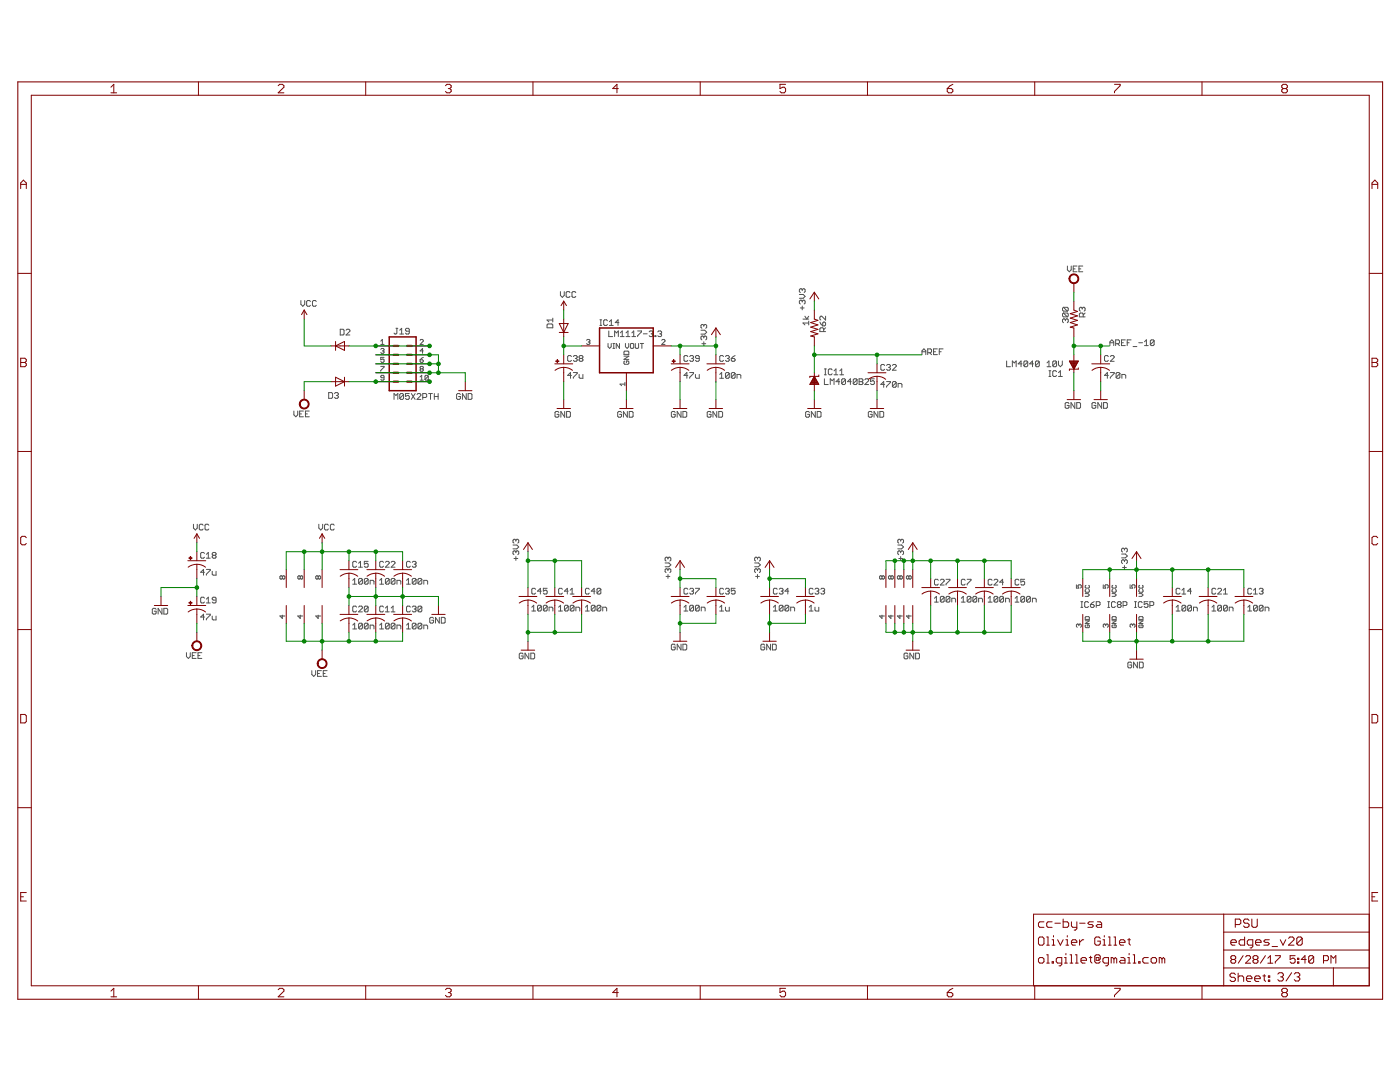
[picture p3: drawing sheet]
<svg xmlns="http://www.w3.org/2000/svg" width="279mm" height="216mm" viewBox="0 0 279 216" stroke-linecap="round" stroke-linejoin="round" font-family="sans-serif">
<g fill="none" stroke="#505050" stroke-width=".2">
<path d="M60 60v.7l.4 .4 .4-.4v-.7M111.8 58.2v.7l.4 .4 .4-.4v-.7M113.7 58.4l-.1-.2h-.4l-.2 .2v.7l.2 .2h.4l.1-.2M114.9 58.4l-.2-.2h-.4l-.1 .2v.7l.1 .2h.4l.2-.2M159.5 58.8h.8l.4 .3-.4 .4h-.8M160.1 57.8v.2M160.1 57.8l-.2-.2-.4 .2v.4l.2 .2M160.1 57.8l.2-.2 .4 .2v.4l-.2 .2M213 53.1v.7l.4 .4 .4-.4v-.7M214.2 53.7h.4M214.9 53.1h-.7v1.1h.7M215.3 53.7h.4"/>
<path d="M216.1 53.1h-.8v1.1h.8M62 60.2l-.2-.2h-.4l-.2 .2v.7l.2 .2h.4l.2-.2M63.1 60.2l-.2-.2h-.4l-.1 .2v.7l.1 .2h.4l.2-.2M65.6 78.3h.6l.2 .2v.8l-.2 .2h-.6zM66.8 78.5l.2-.2h.3l.2 .2-.2 .4M67.1 78.9h.2M67.3 78.9l.2 .2-.2 .4h-.3l-.2-.2M67.9 65.7h.6l.2 .2v.8l-.2 .1h-.6zM69.1 65.9l.2-.2h.3l.2 .2v.2l-.7 .7h.7M76 69.7l.2-.2h.3l.1 .2-.1 .3M76 68.7h.6M76 73.1h.6l-.6 1"/>
<path d="M76 68.1l.3-.4v1M76.3 70h.2M76.5 70l.1 .2-.1 .3-.5-.1M76.6 75.4h-.4l-.2-.2 .2-.3h.3l.1 .2v.6l-.1 .2-.5-.2M76.6 71.3h-.6v.5l.3-.2 .3 .2v.3l-.1 .2h-.3l-.2-.2M78.6 79.7v-1.2l.4 .4 .4-.4v1.2M79 65.5h.4M79.2 65.5v1l-.2 .2-.4-.2M79.8 66.7h.7M79.8 65.9l.4-.4v1.2M80.5 78.7l-.2-.2h-.3l-.2 .2v.8M80.5 78.7v.8l-.2 .2h-.3l-.2-.2"/>
<path d="M80.5 78.7l-.7 .8M81.7 78.5h-.8v.6l.4-.2 .4 .2v.4l-.2 .2h-.4l-.2-.2M81.7 66.1h-.6l-.2-.2 .2-.4h.4l.2 .2v.8l-.2 .2h-.4l-.2-.2M82.1 78.5l.7 1.2M82.8 78.5l-.7 1.2M83.2 78.7l.2-.2h.4l.2 .2v.2l-.8 .8h.8M83.8 75.2l.4-.3v1M83.8 67.9l.2-.2h.3l.2 .2v.2l-.7 .6h.7M83.8 75.9h.7M83.8 71.8h.5l.2 .3-.2 .2h-.3zM84 73.6l-.2-.2 .2-.3 .5 .2-.2 .3M84 73.6l-.2 .2 .2 .3h.3l.2-.2-.2-.3"/>
<path d="M84 73.6h.3M84.4 79.3h.6l.2-.2v-.4l-.2-.2h-.6v1.2M84.5 71.3l-.7 .5M84.5 70h-.7l.5-.5v1M85.5 75.1l-.2-.2h-.3l-.2 .2v.6M85.5 75.1v.6l-.2 .2-.5-.2M85.5 75.1l-.7 .6M85.5 78.5h.8M85.9 78.5v1.2M86.7 79.1h.7M86.7 78.5v1.2M87.4 78.5v1.2"/>
<path d="M91.9 78.7l-.2-.2h-.4l-.2 .2v.8l.2 .2h.4l.2-.2v-.4h-.4M93 78.5v1.2l-.7-1.2v1.2M93.4 78.5h.6l.2 .2v.8l-.2 .2h-.6zM109.2 64.8l.2-.2h.7l.2 .2v.6h-1.1zM110.3 63.9h-1.1l.4 .3M110.3 63.5v.7M114 74.9h-.7l.6-.6v1.2M114 71.1l-.1-.1h-.4l-.2 .1v.8l.2 .2h.4l.1-.2M114.4 74.3h.8v.2l-.8 .8v.2M114.4 71.1l.2-.1h.4l.2 .1-.2 .4M114.8 71.5h.2M115 71.5l.2 .2-.2 .4h-.4l-.2-.2"/>
<path d="M115.6 74.7v.6l.2 .2h.5v-.8M115.8 71.5l-.2-.2 .2-.3h.3l.2 .1-.2 .4M115.8 71.5l-.2 .2 .2 .4h.3l.2-.2-.2-.4M115.8 71.5h.3M117.1 67.9l.1-.2h.4l.1 .2-.1 .3M117.4 68.2h.2M117.6 68.2l.1 .2-.1 .3h-.4l-.1-.1M119.7 64.9h.4M119.7 63.8h.4M119.9 63.8v1.1M121.2 64l-.1-.2h-.4l-.2 .2v.7l.2 .2h.4l.1-.2M121.3 68.5v.7l.4 .3 .3-.3v-.7"/>
<path d="M121.5 66v1.2h.8M121.6 64.9h.8M121.6 64.2l.4-.4v1.1M122.3 69.5h.4M122.3 68.5h.4M122.5 68.5v1M122.7 67.2v-1.2l.3 .4 .4-.4v1.2M123.5 64.4h-.7l.5-.6v1.1M123.6 68.5v1l-.6-1v1M123.8 67.2h.7M123.8 66.4l.4-.4v1.2M124.5 71.1h1l-1 .6h1"/>
<path d="M124.7 72l-.2 .2 .2 .5h.6l.2-.2v-.3l-.2-.2h-.3v.4M124.7 70.1h.6l.2 .1v.5h-1v-.5zM124.7 76.6h-1l.4 .4M124.7 76.3v.7M124.8 68.5v.7l.4 .3 .3-.3v-.7M124.9 67.2h.8M124.9 66.4l.4-.4v1.2M125.8 68.7l.2-.2 .5 .2v.6l-.2 .2h-.3l-.2-.2zM126.1 67.2h.8M126.1 66.4l.4-.4v1.2M126.8 68.5v.8l.2 .2h.3l.1-.2v-.8M127.3 66h.7v.2l-.7 .8v.2"/>
<path d="M127.8 68.5h.6M128.1 68.5v1M128.4 66.6h.8M129.6 66.2l.2-.2h.3l.2 .2-.2 .4M129.9 66.6h.2M130.1 66.6l.2 .2-.2 .4h-.3l-.2-.2M130.7 67h.2v.2h-.2zM131.3 66.2l.2-.2h.3l.2 .2-.2 .4M131.7 66.6h.1M131.8 66.6l.2 .2-.2 .4h-.3l-.2-.2M132.1 67.9l.1-.2h.3l.2 .2v.2l-.6 .6h.6M137.3 74.9h-.8l.6-.6v1.2"/>
<path d="M137.3 71.1l-.2-.1h-.4l-.2 .1v.8l.2 .2h.4l.2-.2M137.6 74.3h.8v.2l-.8 .8v.2M137.6 71.1l.2-.1h.4l.2 .1-.2 .4M138 71.5h.2M138.2 71.5l.2 .2-.2 .4h-.4l-.2-.2M138.8 74.7v.6l.2 .2h.6v-.8M139.6 71.5h-.6l-.2-.2 .2-.3h.4l.2 .1v.8l-.2 .2h-.4l-.2-.2M139.9 65.9h.8l.3 .4-.3 .4h-.8M140.1 68.6h.7M140.5 64.9v.2M140.5 67.2v.2M140.5 68.2v.8"/>
<path d="M140.5 67.2l-.2-.1-.4 .1v.4l.2 .2M140.5 64.9l-.2-.2-.4 .2v.4l.2 .2M140.5 67.2l.2-.1 .3 .1v.4l-.2 .2M140.5 64.9l.2-.2 .3 .2v.4l-.2 .2M143.6 75.5h.8M143.6 74.7l.4-.4v1.2M144.4 71.1l-.2-.1h-.4l-.2 .1v.8l.2 .2h.4l.2-.2M144.8 71.1l.2-.1h.4l.1 .1-.1 .4M145.2 71.5h.2M145.4 71.5l.1 .2-.1 .4h-.4l-.2-.2M145.5 74.5l-.1-.2h-.4l-.2 .2v.8M145.5 74.5v.8l-.1 .2h-.4l-.2-.2"/>
<path d="M145.5 74.5l-.7 .8M145.9 71.5h.6l.2 .4-.2 .2h-.4l-.2-.2zM146.7 74.5l-.2-.2h-.4l-.2 .2v.8M146.7 74.5v.8l-.2 .2h-.4l-.2-.2M146.7 74.5l-.8 .8M146.7 71l-.8 .5M147.1 75.5v-.8h.6l.1 .2v.6M159.7 61.4h.8M160.1 60.1v.2M160.1 61.1v.7M160.1 60.1l-.2-.2-.4 .2v.4l.2 .2M160.1 60.1l.2-.2 .4 .2v.4l-.2 .2"/>
<path d="M160.3 63.7h1.1M160.6 63.1l.4 .6 .4-.6M161.4 64.5h-1.1l.3 .3M161.4 64.1v.7M163.6 64.3l.6 .7M164.2 64.5l.4-.2 .2 .2v.3l-.2 .2h-.4zM164.4 66.2v-.6l-.2-.2h-.4l-.2 .2v.6h1.2M164.5 75.6v1.1h.8M164.5 74.8h.4M164.5 73.6h.4M164.7 73.6v1.2M164.8 63.1v.8l-.8-.8-.4 .2v.4l.2 .2"/>
<path d="M164.8 65.4l-.4 .4M165.7 76.7v-1.1l.4 .4 .4-.4v1.1M166.1 73.8l-.2-.2h-.4l-.2 .2v.8l.2 .2h.4l.2-.2M166.5 74l.3-.4v1.2M166.5 74.8h.7M167.6 76.2h-.8l.6-.6v1.1M167.6 74l.4-.4v1.2M167.6 74.8h.8M168.7 75.8v.7l-.1 .2h-.4l-.2-.2M168.7 75.8l-.1-.2h-.4l-.2 .2v.7M168.7 75.8l-.7 .7M169.9 76.2h-.8l.6-.6v1.1"/>
<path d="M171 75.8v.7l-.1 .2h-.4l-.2-.2M171 75.8l-.1-.2h-.4l-.2 .2v.7M171 75.8l-.7 .7M171.4 75.6h.6l.2 .2-.2 .4 .2 .3-.2 .2h-.6zM171.4 76.2h.6M172.6 75.8l.2-.2h.4l.2 .2v.2l-.8 .7h.8M174.5 75.6h-.8v.6l.4-.2 .4 .2v.3l-.2 .2h-.4l-.2-.2M176.6 76.7h-.8l.6-.6v1.2M176.6 72.9l-.2-.2h-.4l-.2 .2v.8l.2 .2h.4l.2-.2M176.9 76.1h.8v.2l-.8 .8v.2M176.9 72.9l.2-.2h.4l.2 .2-.2 .4M177.3 73.3h.2"/>
<path d="M177.5 73.3l.2 .2-.2 .4h-.4l-.2-.2M178.1 72.9l.2-.2h.4l.2 .2v.2l-.8 .8h.8M178.9 76.3l-.2-.2h-.4l-.2 .2v.8M178.9 76.3v.8l-.2 .2h-.4l-.2-.2M178.9 76.3l-.8 .8M179.2 77.3v-.8h.6l.2 .2v.6M184 70.8v-.8l.4-.4 .4 .4v.8M184 70.2h.8M185.1 70.4h.6l.2-.2v-.4l-.2-.2h-.6v1.2M185.5 70.4l.4 .4M186.3 70.2h.4M187.1 69.6h-.8v1.2h.8"/>
<path d="M187.5 70.2h.3M188.2 69.6h-.7v1.2M200.9 72v1.2h.8M202 73.2v-1.2l.4 .4 .4-.4v1.2M204 72.6h-.8l.6-.6v1.2M205.1 72.2v.8l-.2 .2h-.4l-.2-.2M205.1 72.2l-.2-.2h-.4l-.2 .2v.8M205.1 72.2l-.8 .8M206.2 72.6h-.7l.6-.6v1.2M207.4 72.2v.8l-.2 .2h-.4l-.1-.2M207.4 72.2l-.2-.2h-.4l-.1 .2v.8M207.4 72.2l-.7 .8"/>
<path d="M209 73.2h.7M209 72.4l.3-.4v1.2M209.3 75.1h.4M209.3 74h.4M209.5 74v1.1M210.9 72.2v.8l-.2 .2h-.4l-.2-.2M210.9 72.2l-.2-.2h-.4l-.2 .2v.8M210.9 74.2l-.2-.2h-.4l-.2 .2v.7l.2 .2h.4l.2-.2M210.9 72.2l-.8 .8M211.2 72v.8l.4 .4 .4-.4v-.8M211.2 75.1h.8M211.2 74.4l.4-.4v1.1"/>
<path d="M212.2 61.3l-.2 .2v.4l.2 .2h.8M212.2 62.5l-.2 .2v.3l.2 .2h.8M212.2 61.3h.8l.2 .2v.4l-.2 .2M212.2 62.5h.8l.2 .2v.3l-.2 .2M212.2 62.5l.8 .7M212.2 61.3l.8 .8M212.6 63.8l.2-.2 .4 .2v.4l-.2 .2M212.6 63.8l-.2-.2-.4 .2v.4l.2 .2M212.6 63.8v.2M216 61.5l-.2-.2-.4 .2v.4l.2 .2M216 61.5l.2-.2 .4 .2v.4l-.2 .2M216 61.5v.2"/>
<path d="M216.2 63.2v-.5l-.2-.2h-.4l-.2 .2v.5h1.2M216.6 62.5l-.4 .3M221.2 74.9h-.8l.6-.6v1.2M221.2 71.1l-.2-.1h-.4l-.2 .1v.8l.2 .2h.4l.2-.2M221.5 69v-.8l.4-.4 .4 .4v.8M221.5 68.4h.8M221.6 74.3h.8v.2l-.8 .8v.2M221.6 71.1l.2-.1h.4l.2 .1v.2l-.8 .8h.8M222.7 68.6h.5l.2-.2v-.4l-.2-.2h-.5v1.2M223 68.6l.4 .4M223.5 74.5l-.2-.2h-.4l-.2 .2v.8M223.5 74.5v.8l-.2 .2h-.4l-.2-.2"/>
<path d="M223.5 74.5l-.8 .8M223.8 68.4h.4M223.9 75.5v-.8h.6l.2 .2v.6M224.6 67.8h-.8v1.2h.8M225 68.4h.3M225.7 67.8h-.7v1.2M226.1 69.2h.8M227.3 68.4h.7M228.4 69h.8M228.4 68.2l.4-.4v1.2M230.3 68l-.2-.2h-.3l-.2 .2v.8M230.3 68v.8l-.2 .2h-.3l-.2-.2"/>
<path d="M230.3 68l-.7 .8M58.7 82v.8l.3 .4 .4-.4v-.8M59.8 82.6h.4M60.6 82h-.8v1.2h.8M61 82.6h.3M61.7 82h-.7v1.2h.7M111.5 82.3l-.2-.2h-.3l-.2 .2v.8l.2 .1h.3l.2-.1v-.4h-.4M112.7 82.1v1.1l-.8-1.1v1.1M113.1 82.1h.5l.2 .2v.8l-.2 .1h-.5zM124 82.3l-.2-.2h-.3l-.2 .2v.8l.2 .1h.3l.2-.1v-.4h-.3M125.2 82.1v1.1l-.8-1.1v1.1M125.6 82.1h.6l.1 .2v.8l-.1 .1h-.6z"/>
<path d="M134.7 82.3l-.1-.2h-.4l-.2 .2v.8l.2 .1h.4l.1-.1v-.4h-.3M135.9 82.1v1.1l-.8-1.1v1.1M136.3 82.1h.6l.2 .2v.8l-.2 .1h-.6zM141.9 82.3l-.2-.2h-.4l-.2 .2v.8l.2 .1h.4l.2-.1v-.4h-.4M143 82.1v1.1l-.7-1.1v1.1M143.4 82.1h.6l.2 .2v.8l-.2 .1h-.6zM161.5 82.3l-.1-.2h-.4l-.2 .2v.8l.2 .1h.4l.1-.1v-.4h-.3M162.7 82.1v1.1l-.8-1.1v1.1M163.1 82.1h.6l.2 .2v.8l-.2 .1h-.6zM174.1 82.3l-.2-.2h-.4l-.2 .2v.8l.2 .1h.4l.2-.1v-.4h-.4M175.2 82.1v1.1l-.8-1.1v1.1M175.6 82.1h.6l.2 .2v.8l-.2 .1h-.6z"/>
<path d="M213.3 80.5l-.2-.2h-.3l-.2 .2v.8l.2 .2h.3l.2-.2v-.4h-.3M214.5 80.3v1.2l-.8-1.2v1.2M214.9 80.3h.6l.1 .2v.8l-.1 .2h-.6zM218.7 80.5l-.2-.2h-.4l-.2 .2v.8l.2 .2h.4l.2-.2v-.4h-.4M219.9 80.3v1.2l-.8-1.2v1.2M220.2 80.3h.6l.2 .2v.8l-.2 .2h-.6zM38.6 104.6v.8l.4 .3 .4-.3v-.8M40.5 104.8l-.2-.2h-.3l-.2 .2v.8l.2 .1h.3l.2-.1M40.8 114.2h-.8l.6-.6v1.2M40.8 110.4l-.2-.2h-.4l-.2 .2v.8l.2 .2h.4l.2-.2M40.8 119.4l-.2-.2h-.4l-.2 .2v.7l.2 .2h.4l.2-.2M41.2 113.6h.8v.2l-.8 .8v.2"/>
<path d="M41.2 111.4h.8M41.2 110.6l.4-.4v1.2M41.2 119.5l.4-.3v1.1M41.7 104.8l-.2-.2h-.4l-.2 .2v.8l.2 .1h.4l.2-.1M42.4 114v.6l.1 .2h.6v-.8M42.5 110.8l-.1-.2 .1-.4h.4l.2 .2-.2 .4M42.5 110.8l-.1 .2 .1 .4h.4l.2-.2-.2-.4M42.5 110.8h.4M43.1 119.7h-.6l-.1-.2 .1-.3h.4l.2 .2v.7l-.2 .2h-.4l-.1-.2M56.3 115.1l.2-.2 .4 .2v.3l-.2 .1-.4-.1M56.3 115.1l-.1-.2-.3 .2v.3l.1 .1 .3-.1M56.3 115.1v.3"/>
<path d="M59.9 115.1l-.1-.2-.4 .2v.3l.2 .1 .3-.1M59.9 115.1l.2-.2 .3 .2-.1 .4-.4-.1M59.9 115.1v.3M63.5 115.1l-.2-.2-.3 .2 .2 .4 .3-.1M63.5 115.1l.2-.2 .3 .2v.3l-.2 .1-.3-.1M63.5 115.1v.3M63.6 104.6v.8l.4 .3 .4-.3v-.8M65.5 104.8l-.2-.2h-.3l-.2 .2v.8l.2 .1h.3l.2-.1M66.7 104.8l-.2-.2h-.4l-.2 .2v.8l.2 .1h.4l.2-.1M70.4 115.8l.4-.4v1.2M70.4 116.6h.8M71.2 112.2l-.2-.2h-.4l-.2 .2v.8l.2 .2h.4l.2-.2"/>
<path d="M71.6 113.2h.7M71.6 112.4l.3-.4v1.2M72.3 115.6v.8l-.2 .2h-.3l-.2-.2M72.3 115.6l-.2-.2h-.3l-.2 .2v.8M72.3 115.6l-.7 .8M73.5 115.6v.8l-.2 .2h-.4l-.2-.2M73.5 115.6l-.2-.2h-.4l-.2 .2v.8M73.5 112h-.8v.6l.6-.2 .2 .2v.4l-.2 .2h-.4l-.2-.2M73.5 115.6l-.8 .8M73.9 116.6v-.8h.5l.2 .2v.6M75.8 116.6h.7M75.8 115.8l.4-.4v1.2"/>
<path d="M76.5 112.2l-.2-.2h-.3l-.2 .2v.8l.2 .2h.3l.2-.2M76.9 112.2l.2-.2h.4l.2 .2v.2l-.8 .8h.8M77.7 115.6v.8l-.2 .2h-.4l-.2-.2M77.7 115.6l-.2-.2h-.4l-.2 .2v.8M77.7 115.6l-.8 .8M78.1 112.2l.2-.2h.3l.2 .2v.2l-.7 .8h.7M78.8 115.6v.8l-.2 .2h-.3l-.2-.2M78.8 115.6l-.2-.2h-.3l-.2 .2v.8M78.8 115.6l-.7 .8M79.2 116.6v-.8h.6l.2 .2v.6M81.1 116.6h.8M81.1 115.8l.4-.4v1.2"/>
<path d="M81.9 112.2l-.2-.2h-.4l-.2 .2v.8l.2 .2h.4l.2-.2M82.3 112.2l.2-.2h.3l.2 .2-.2 .4M82.7 112.6h.1M82.8 112.6l.2 .2-.2 .4h-.3l-.2-.2M83 115.6v.8l-.2 .2h-.3l-.2-.2M83 115.6l-.2-.2h-.3l-.2 .2v.8M83 115.6l-.7 .8M84.2 115.6v.8l-.2 .2h-.4l-.2-.2M84.2 115.6l-.2-.2h-.4l-.2 .2v.8M84.2 115.6l-.8 .8M84.6 116.6v-.8h.6l.1 .2v.6M102.4 108.8h.7l.4 .3-.4 .4h-.7"/>
<path d="M102.6 111.4h.7M103 107.8v.2M103 110.1v.2M103 111.1v.7M103 110.1l-.2-.2-.4 .2v.4l.2 .2M103 107.8l-.2-.2-.4 .2v.4l.2 .2M103 110.1l.1-.2 .4 .2v.4l-.2 .2M103 107.8l.1-.2 .4 .2v.4l-.2 .2M106.9 117.6l-.2-.2h-.4l-.2 .2v.7l.2 .2h.4l.2-.2M108 118h-.7l.5-.6v1.1M109.2 117.4h-.8v.6l.6-.2 .2 .2v.3l-.2 .2h-.4l-.2-.2M112.2 117.6l-.1-.2h-.4l-.2 .2v.7l.2 .2h.4l.1-.2"/>
<path d="M113.4 118h-.8l.6-.6v1.1M113.8 117.8l.4-.4v1.1M113.8 118.5h.8M117.6 117.6l-.2-.2h-.4l-.2 .2v.7l.2 .2h.4l.2-.2M118.8 118h-.8l.6-.6v1.1M119.9 117.6l-.2-.2h-.4l-.2 .2v.7M119.9 117.6v.7l-.2 .2h-.4l-.2-.2M119.9 117.6l-.8 .7M132.7 112.3h.8l.4 .4-.4 .4h-.8M132.9 115h.8M133.3 111.4v.2M133.3 113.7v.2"/>
<path d="M133.3 114.6v.8M133.3 113.7l-.2-.2-.4 .2v.4l.2 .2M133.3 111.4l-.2-.2-.4 .2v.4l.2 .2M133.3 113.7l.2-.2 .4 .2v.4l-.2 .2M133.3 111.4l.2-.2 .4 .2v.4l-.2 .2M137.3 117.6l-.2-.2h-.4l-.2 .2v.7l.2 .2h.4l.2-.2M137.6 117.6l.2-.2h.4l.2 .2-.2 .4M138 118h.2M138.2 118l.2 .2-.2 .3h-.4l-.2-.2M138.8 117.4h.8v.2l-.8 .7v.2M144.4 117.6l-.2-.2h-.4l-.2 .2v.7l.2 .2h.4l.2-.2M144.8 117.6l.2-.2h.4l.1 .2-.1 .4"/>
<path d="M145.2 118h.2M145.4 118l.1 .2-.1 .3h-.4l-.2-.2M146.7 117.4h-.8v.6l.4-.2 .4 .2v.3l-.2 .2h-.4l-.2-.2M150.6 112.3h.8l.3 .4-.3 .4h-.8M150.8 115h.8M151.2 111.4l.2-.2 .3 .2v.4l-.1 .2M151.2 113.7l-.2-.2-.4 .2v.4l.2 .2M151.2 113.7l.2-.2 .3 .2v.4l-.1 .2M151.2 111.4l-.2-.2-.4 .2v.4l.2 .2M151.2 111.4v.2M151.2 113.7v.2M151.2 114.6v.8"/>
<path d="M155.1 117.6l-.2-.2h-.4l-.2 .2v.7l.2 .2h.4l.2-.2M155.5 117.6l.2-.2h.4l.2 .2-.2 .4M155.9 118h.2M156.1 118l.2 .2-.2 .3h-.4l-.2-.2M157.4 118h-.7l.5-.6v1.1M162.3 117.6l-.2-.2h-.4l-.2 .2v.7l.2 .2h.4l.2-.2M162.6 117.6l.2-.2h.4l.2 .2-.2 .4M163 118h.2M163.2 118l.2 .2-.2 .3h-.4l-.2-.2M163.8 117.6l.2-.2h.4l.2 .2-.2 .4M164.2 118h.2M164.4 118l.2 .2-.2 .3h-.4l-.2-.2"/>
<path d="M176 115.1l-.1-.2-.4 .2 .2 .4 .3-.1M176 115.1l.2-.2 .3 .2v.3l-.2 .1-.3-.1M176 115.1v.3M177.8 115.1l-.2-.2-.3 .2v.3l.2 .1 .3-.1M177.8 115.1l.2-.2 .3 .2-.2 .4-.3-.1M177.8 115.1v.3M179.2 108.8h.7l.4 .3-.4 .4h-.7M179.4 111.4h.7M179.6 115.1l-.2-.2-.3 .2v.3l.2 .1 .3-.1M179.6 115.1l.1-.2 .4 .2v.3l-.2 .1-.3-.1M179.6 115.1v.3M179.7 110.1l-.1-.2-.4 .2v.4l.2 .2"/>
<path d="M179.7 110.1l.2-.2 .4 .2v.4l-.2 .2M179.7 107.8l-.1-.2-.4 .2v.4l.2 .2M179.7 107.8l.2-.2 .4 .2v.4l-.2 .2M179.7 107.8v.2M179.7 110.1v.2M179.7 111.1v.7M181.4 115.1l.1-.2 .4 .2v.3l-.2 .1-.3-.1M181.4 115.1l-.2-.2-.3 .2v.3l.2 .1 .3-.1M181.4 115.1v.3M186.5 119.4l.4-.4v1.1M187.3 115.8l-.2-.2h-.4l-.2 .2v.7l.2 .2h.4l.2-.2M187.7 115.8l.2-.2h.3l.2 .2v.2l-.7 .7h.7"/>
<path d="M188.4 119.2v.8l-.2 .1h-.3l-.2-.1M188.4 119.2l-.2-.2h-.3l-.2 .2v.8M188.4 119.2l-.7 .8M188.8 115.6h.8v.2l-.8 .7v.2M189.6 119.2v.8l-.2 .1h-.4l-.2-.1M189.6 119.2l-.2-.2h-.4l-.2 .2v.8M189.6 119.2l-.8 .8M191.9 119.4l.3-.4v1.1M192.6 115.8l-.2-.2h-.4l-.1 .2v.7l.1 .2h.4l.2-.2M193 115.6h.8v.2l-.8 .7v.2M193.8 119.2v.8l-.2 .1h-.4l-.2-.1M193.8 119.2l-.2-.2h-.4l-.2 .2v.8"/>
<path d="M193.8 119.2l-.8 .8M194.9 119.2v.8l-.2 .1h-.3l-.2-.1M194.9 119.2l-.2-.2h-.3l-.2 .2v.8M194.9 119.2l-.7 .8M197.2 119.4l.4-.4v1.1M198 115.8l-.2-.2h-.4l-.2 .2v.7l.2 .2h.4l.2-.2M198.4 115.8l.2-.2h.3l.2 .2v.2l-.7 .7h.7M199.1 119.2v.8l-.2 .1h-.3l-.2-.1M199.1 119.2l-.2-.2h-.3l-.2 .2v.8M199.1 119.2l-.7 .8M200.3 119.2v.8l-.2 .1h-.4l-.2-.1M200.3 119.2l-.2-.2h-.4l-.2 .2v.8"/>
<path d="M200.3 119.2l-.8 .8M200.3 116.2h-.8l.6-.6v1.1M202.6 119.4l.4-.4v1.1M203.3 115.8l-.1-.2h-.4l-.2 .2v.7l.2 .2h.4l.1-.2M204.5 119.2v.8l-.2 .1h-.4l-.2-.1M204.5 119.2l-.2-.2h-.4l-.2 .2v.8M204.5 115.6h-.8v.6l.4-.2 .4 .2v.3l-.2 .2h-.4l-.2-.2M204.5 119.2l-.8 .8M205.6 119.2v.8l-.2 .1h-.3l-.2-.1M205.6 119.2l-.2-.2h-.3l-.2 .2v.8M205.6 119.2l-.7 .8M214.8 116.7v.6h.5l-.2-.5 .5-.1 .2 .1-.2 .5"/>
<path d="M216.6 118.4h.5l.3 .3-.3 .3h-.5M216.7 116.8l-.1 .1 .1 .4h.6l.1-.1-.1-.4M216.7 117.6l-.1 .2 .1 .4h.6l.1-.2-.1-.4M220.2 116.7v.6h.5l-.2-.5 .5-.1 .2 .1v.4l-.2 .1M221.9 118.4h.6l.3 .3-.3 .3h-.6M222.1 117.6l-.2 .2 .2 .4h.5l.2-.2-.2-.4M222.1 116.8l-.2 .1 .2 .4h.5l.2-.1-.2-.4M223.8 110.6h.8l.4 .3-.4 .4h-.8M224 113.2h.8M224.4 109.6v.2M224.4 111.9v.2M224.4 112.9v.7"/>
<path d="M224.4 111.9l-.2-.2-.4 .2v.4l.2 .2M224.4 109.6l-.2-.2-.4 .2v.4l.2 .2M224.4 111.9l.2-.2 .4 .2v.4l-.2 .2M224.4 109.6l.2-.2 .4 .2v.4l-.2 .2M225.5 116.7v.6h.5l-.1-.3 .1-.3 .5 .1v.4l-.1 .1M227.3 118.4h.5l.3 .3-.3 .3h-.5M227.4 117.6l-.1 .2 .1 .4h.6l.1-.2-.1-.4M227.4 116.8l-.1 .1 .1 .4h.6l.1-.1-.1-.4M235.5 117.6l-.2-.2h-.4l-.2 .2v.7l.2 .2h.4l.2-.2M235.9 118.5h.7M235.9 117.8l.4-.4v1.1M237.8 118h-.8l.6-.6v1.1"/>
<path d="M242.6 117.6l-.2-.2h-.3l-.2 .2v.7l.2 .2h.3l.2-.2M243 117.6l.2-.2h.4l.2 .2v.2l-.8 .7h.8M244.2 118.5h.7M244.2 117.8l.4-.4v1.1M249.8 117.6l-.2-.2h-.4l-.2 .2v.7l.2 .2h.4l.2-.2M250.2 118.5h.7M250.2 117.8l.3-.4v1.1M251.3 117.6l.2-.2h.4l.2 .2-.2 .4M251.7 118h.2M251.9 118l.2 .2-.2 .3h-.4l-.2-.2M31.2 121.6l-.2-.2h-.4l-.2 .2v.7l.2 .2h.4l.2-.2v-.3h-.4M32.3 121.4v1.1l-.7-1.1v1.1"/>
<path d="M32.7 121.4h.6l.2 .2v.7l-.2 .2h-.6zM37.2 130.2v.8l.4 .4 .4-.4v-.8M38.4 130.8h.4M39.1 130.2h-.7v1.2h.7M39.5 130.8h.4M40.3 130.2h-.8v1.2h.8M40.8 123.1h-.8l.6-.5v1.1M41.2 122.6h.8v.1l-.8 .8v.2M41.2 120.3h.8M42.4 122.9v.6l.1 .2h.6v-.8M56.3 122.7v.7l-.4-.5h1M59.9 122.7v.7l-.5-.5h1"/>
<path d="M62.2 133.8v.8l.4 .4 .4-.4v-.8M63.4 134.4h.4M63.5 122.7v.7l-.5-.5h1M64.1 133.8h-.7v1.2h.7M64.5 134.4h.4M65.3 133.8h-.8v1.2h.8M70.4 124.7l.4-.3v1.1M70.4 125.5h.8M71.2 121.1l-.2-.2h-.4l-.2 .2v.8l.2 .2h.4l.2-.2M71.6 121.1l.2-.2h.3l.2 .2v.2l-.7 .8h.7M72.3 124.5l-.2-.1h-.3l-.2 .1v.8M72.3 124.5v.8l-.2 .2h-.3l-.2-.2"/>
<path d="M72.3 124.5l-.7 .8M73.5 121.1l-.2-.2h-.4l-.2 .2v.8M73.5 124.5l-.2-.1h-.4l-.2 .1v.8M73.5 121.1v.8l-.2 .2h-.4l-.2-.2M73.5 124.5v.8l-.2 .2h-.4l-.2-.2M73.5 124.5l-.8 .8M73.5 121.1l-.8 .8M73.9 125.5v-.8h.5l.2 .2v.6M75.8 125.5h.7M75.8 124.7l.4-.3v1.1M76.5 121.1l-.2-.2h-.3l-.2 .2v.8l.2 .2h.3l.2-.2M76.9 122.1h.8"/>
<path d="M76.9 121.3l.4-.4v1.2M77.7 124.5v.8l-.2 .2h-.4l-.2-.2M77.7 124.5l-.2-.1h-.4l-.2 .1v.8M77.7 124.5l-.8 .8M78.1 121.3l.3-.4v1.2M78.1 122.1h.7M78.8 124.5v.8l-.2 .2h-.3l-.2-.2M78.8 124.5l-.2-.1h-.3l-.2 .1v.8M78.8 124.5l-.7 .8M79.2 125.5v-.8h.6l.2 .2v.6M81.1 125.5h.8M81.1 124.7l.4-.3v1.1"/>
<path d="M81.9 121.1l-.2-.2h-.4l-.2 .2v.8l.2 .2h.4l.2-.2M82.3 121.1l.2-.2h.3l.2 .2-.2 .4M82.7 121.5h.1M82.8 121.5l.2 .2-.2 .4h-.3l-.2-.2M83 124.5v.8l-.2 .2h-.3l-.2-.2M83 124.5l-.2-.1h-.3l-.2 .1v.8M83 124.5l-.7 .8M84.2 124.5v.8l-.2 .2h-.4l-.2-.2M84.2 124.5l-.2-.1h-.4l-.2 .1v.8M84.2 121.1l-.2-.2h-.4l-.2 .2v.8M84.2 121.1v.8l-.2 .2h-.4l-.2-.2M84.2 124.5l-.8 .8"/>
<path d="M84.2 121.1l-.8 .8M84.6 125.5v-.8h.6l.1 .2v.6M86.5 123.4l-.2-.2h-.3l-.2 .2v.7l.2 .2h.3l.2-.2v-.3h-.4M87.7 123.2v1.1l-.8-1.1v1.1M88.1 123.2h.5l.2 .2v.7l-.2 .2h-.5zM104.4 130.5l-.2-.2h-.4l-.2 .2v.8l.2 .2h.4l.2-.2v-.4h-.4M105.5 130.3v1.2l-.7-1.2v1.2M105.9 130.3h.6l.2 .2v.8l-.2 .2h-.6zM106.1 121.2l.4-.4v1.1M106.1 121.9h.8M108 121v.7l-.2 .2h-.3l-.2-.2M108 121l-.2-.2h-.3l-.2 .2v.7"/>
<path d="M108 121l-.7 .7M109.2 121v.7l-.2 .2h-.4l-.2-.2M109.2 121l-.2-.2h-.4l-.2 .2v.7M109.2 121l-.8 .7M109.6 121.9v-.7h.6l.1 .1v.6M111.5 121.9h.7M111.5 121.2l.4-.4v1.1M113.4 121v.7l-.2 .2h-.4l-.2-.2M113.4 121l-.2-.2h-.4l-.2 .2v.7M113.4 121l-.8 .7M114.6 121v.7l-.2 .2h-.4l-.2-.2M114.6 121l-.2-.2h-.4l-.2 .2v.7"/>
<path d="M114.6 121l-.8 .7M114.9 121.9v-.7h.6l.2 .1v.6M116.8 121.9h.8M116.8 121.2l.4-.4v1.1M118.8 121v.7l-.2 .2h-.4l-.2-.2M118.8 121l-.2-.2h-.4l-.2 .2v.7M118.8 121l-.8 .7M119.9 121v.7l-.2 .2h-.4l-.2-.2M119.9 121l-.2-.2h-.4l-.2 .2v.7M119.9 121l-.8 .7M120.3 121.9v-.7h.6l.2 .1v.6M134.7 128.7l-.1-.2h-.4l-.2 .2v.8l.2 .2h.4l.1-.2v-.4h-.3"/>
<path d="M135.9 128.5v1.2l-.8-1.2v1.2M136.3 128.5h.6l.2 .2v.8l-.2 .2h-.6zM136.5 121.9h.8M136.5 121.2l.4-.4v1.1M138.4 121v.7l-.2 .2h-.4l-.2-.2M138.4 121l-.2-.2h-.4l-.2 .2v.7M138.4 121l-.8 .7M139.6 121l-.2-.2h-.4l-.2 .2v.7M139.6 121v.7l-.2 .2h-.4l-.2-.2M139.6 121l-.8 .7M140 121.9v-.7h.5l.2 .1v.6M143.6 121.2l.4-.4v1.1"/>
<path d="M143.6 121.9h.8M144.8 121.2v.5l.2 .2h.5v-.7M152.6 128.7l-.2-.2h-.4l-.2 .2v.8l.2 .2h.4l.2-.2v-.4h-.4M153.8 128.5v1.2l-.8-1.2v1.2M154.2 128.5h.5l.2 .2v.8l-.2 .2h-.5zM154.3 121.9h.8M154.3 121.2l.4-.4v1.1M156.3 121v.7l-.2 .2h-.4l-.2-.2M156.3 121l-.2-.2h-.4l-.2 .2v.7M156.3 121l-.8 .7M157.4 121v.7l-.2 .2h-.4l-.1-.2M157.4 121l-.2-.2h-.4l-.1 .2v.7"/>
<path d="M157.4 121l-.7 .7M157.8 121.9v-.7h.6l.2 .1v.6M161.5 121.9h.8M161.5 121.2l.4-.4v1.1M162.6 121.2v.5l.2 .2h.6v-.7M176 122.7v.7l-.5-.5h1M177.8 122.7v.7l-.5-.5h1M179.6 122.7v.7l-.5-.5h1M181.2 130.5l-.2-.2h-.4l-.2 .2v.8l.2 .2h.4l.2-.2v-.4h-.4M181.4 122.7v.7l-.5-.5h1M182.4 130.3v1.2l-.8-1.2v1.2M182.7 130.3h.6l.2 .2v.8l-.2 .2h-.6z"/>
<path d="M186.5 120.1h.8M189.9 120.1v-.7h.6l.2 .2v.5M191.9 120.1h.7M195.3 120.1v-.7h.6l.2 .2v.5M197.2 120.1h.8M200.7 120.1v-.7h.6l.1 .2v.5M202.6 120.1h.7M206 120.1v-.7h.6l.2 .2v.5M215.3 124.7l-.2-.2-.3 .2v.3l.2 .2M215.3 124.7l.2-.2 .3 .2-.2 .5M215.3 124.7v.2M215.7 121.2h.4"/>
<path d="M215.7 120.1h.4M215.9 120.1v1.1M216.6 123.9h.8l-.8 .5h.8M216.7 124.7l-.1 .1 .1 .4h.6l.1-.4-.4-.1v.3M216.7 123h.6l.1 .6h-.8v-.4zM217.2 120.2l-.2-.1h-.3l-.2 .1v.8l.2 .2h.3l.2-.2M217.6 120.6h.6l.2 .4-.2 .2h-.4l-.2-.2zM218.4 120.1l-.8 .5M218.8 120.8h.6l.1-.2v-.4l-.1-.1h-.6v1.1M220.7 124.7l-.2-.2-.3 .2v.3l.1 .2M220.7 124.7l.1-.2 .4 .2v.3l-.2 .2M220.7 124.7v.2"/>
<path d="M221.1 121.2h.3M221.1 120.1h.3M221.3 120.1v1.1M221.9 123.9h.9l-.9 .5h.9M221.9 123.2l.2-.2h.5l.2 .6h-.9zM222.1 124.7l-.2 .1 .2 .4h.5l.2-.4-.4-.1v.3M222.6 120.2l-.2-.1h-.4l-.2 .1v.8l.2 .2h.4l.2-.2M223.2 120.6l-.2 .2 .2 .4h.4l.2-.2-.2-.4M223.2 120.6l-.2-.2 .2-.3h.4l.2 .1-.2 .4M223.2 120.6h.4M224.1 120.8h.6l.2-.2v-.4l-.2-.1h-.6v1.1M225.8 132.3l-.1-.2h-.4l-.2 .2v.8l.2 .2h.4l.1-.2v-.4h-.3"/>
<path d="M226 124.7l-.1-.2-.4 .2v.3l.2 .2M226 124.7l.2-.2 .3 .2v.3l-.1 .2M226 124.7v.2M226.4 121.2h.4M226.4 120.1h.4M226.6 120.1v1.1M227 132.1v1.2l-.8-1.2v1.2M227.3 123.9h.8l-.8 .5h.8M227.3 123.2l.1-.2h.6l.1 .6h-.8zM227.4 132.1h.6l.2 .2v.8l-.2 .2h-.6zM227.4 124.7l-.1 .1 .1 .4h.6l.1-.4-.4-.1v.3M227.9 120.2l-.1-.1h-.4l-.2 .1v.8l.2 .2h.4l.1-.2"/>
<path d="M229.1 120.1h-.8v.5l.4-.2 .4 .2v.4l-.2 .2h-.4l-.2-.2M229.5 120.8h.6l.2-.2v-.4l-.2-.1h-.6v1.1M234.7 121.9h.8M234.7 121.2l.4-.4v1.1M236.6 121v.7l-.1 .2h-.4l-.2-.2M236.6 121l-.1-.2h-.4l-.2 .2v.7M236.6 121l-.7 .7M237.8 121v.7l-.2 .2h-.4l-.2-.2M237.8 121l-.2-.2h-.4l-.2 .2v.7M237.8 121l-.8 .7M238.2 121.9v-.7h.6l.2 .1v.6M241.9 121.9h.7"/>
<path d="M241.9 121.2l.4-.4v1.1M243.8 121v.7l-.2 .2h-.4l-.2-.2M243.8 121l-.2-.2h-.4l-.2 .2v.7M243.8 121l-.8 .7M244.9 121v.7l-.1 .2h-.4l-.2-.2M244.9 121l-.1-.2h-.4l-.2 .2v.7M244.9 121l-.7 .7M245.3 121.9v-.7h.6l.2 .1v.6M249 121.9h.8M249 121.2l.4-.4v1.1M250.9 121v.7l-.2 .2h-.3l-.2-.2M250.9 121l-.2-.2h-.3l-.2 .2v.7"/>
<path d="M250.9 121l-.7 .7M252.1 121v.7l-.2 .2h-.4l-.2-.2M252.1 121l-.2-.2h-.4l-.2 .2v.7M252.1 121l-.8 .7M252.5 121.9v-.7h.5l.2 .1v.6"/>
</g>
<g fill="none" stroke="#800000" stroke-width=".2">
<path d="M6.2 19h267.1v177.7h-267.1zM22.1 17.4l.6-.6v1.7M22.1 18.5h1.2M39.6 16.3v2.7M55.5 17.1l.3-.3h.6l.3 .3v.3l-1.2 1.1h1.2M73 16.3v2.7M88.9 17.1l.3-.3h.5l.3 .3v.3l-.3 .3M89.5 17.7h.2M89.7 17.7l.3 .2v.3l-.3 .3h-.5l-.3-.3M106.4 16.3v2.7M123.4 17.7h-1.1l.8-.9v1.7M139.7 16.3v2.7"/>
<path d="M156.8 16.8h-1.1v.9l.5-.3h.3l.3 .3v.5l-.3 .3h-.6l-.2-.3M173.1 16.3v2.7M189 17.7h.9l.3 .2v.3l-.3 .3h-.6l-.3-.3zM190.2 16.8l-.6 .3-.6 .6M206.5 16.3v2.7M222.4 16.8h1.1v.3l-1.1 1.1v.3M239.9 16.3v2.7M256.1 17.7l-.3-.3v-.3l.3-.3h.5l.3 .3v.3l-.3 .3M256.1 17.7l-.3 .2v.3l.3 .3h.5l.3-.3v-.3l-.3-.2M256.1 17.7h.5M4.1 37.6v-1.1l.6-.6 .5 .6v1.1M4.1 36.8h1.1"/>
<path d="M273.8 36.8h1.2M273.8 37.6v-1.1l.6-.6 .6 .6v1.1M3.6 54.5h2.6M162.5 58.3v1.8M162.5 58.3l.9 1.3M162.5 58.3l-.9 1.3M214.3 56.5v1.8M273.3 54.5h2.6M4.1 71.5h.9l.2 .3v.3l-.2 .2 .2 .3v.3l-.2 .3h-.9zM4.1 72.3h.9M60.7 61.9l.6 .9M60.7 61.9l-.5 .9"/>
<path d="M60.7 61.9v1.8M60.7 78v1.7M66.1 69h3.5M66.1 76.2h3.5M67 69l1.7-.9v1.8zM67 68.1v1.8M67 75.3l1.7 .9-1.7 .8zM68.7 75.3v1.7M75 72.6h3.6M75 69h3.6M75 74.4h3.6M75 76.2h3.6"/>
<path d="M75 70.8h3.6M82.1 72.6h3.6M82.1 69h3.6M82.1 74.4h3.6M82.1 76.2h3.6M82.1 70.8h3.6M91.5 78h2.7M92.9 76.2v1.8M110.7 72.6h3.6M111.6 64.6h1.8l-.9 1.7zM111.6 66.3h1.8M112.5 73.3a2.81 2.81 0 0 1 1.8 .6"/>
<path d="M112.5 73.3a2.81 2.81 0 0 0-1.7 .6M112.5 60.1v1.8M112.5 63.7v3.5M112.5 70.8v1.8M112.5 73.3v2.9M112.5 79.7v1.8M112.5 60.1l.6 .9M112.5 60.1l-.5 .9M116.1 69h3.6M125 74.4v3.6M125 79.7v1.8M130.4 69h3.5"/>
<path d="M133.9 72.6h3.6M135.7 73.3a2.81 2.81 0 0 1 1.8 .6M135.7 73.3a2.81 2.81 0 0 0-1.7 .6M135.7 70.8v1.8M135.7 73.3v2.9M135.7 79.7v1.8M141.1 72.6h3.6M142.9 73.3a2.81 2.81 0 0 1 1.7 .6M142.9 73.3a2.7 2.7 0 0 0-1.8 .6M142.9 65.4v1.8M142.9 70.8v1.8M142.9 73.3v2.9"/>
<path d="M142.9 79.7v1.8M142.9 65.4l.9 1.4M142.9 65.4l-.9 1.4M161.7 76.6h1.7M161.7 76.5h1.6M161.8 76.3h1.4M161.9 76.2h1.2M162 76.1h1M162.1 75.9h.9M162.2 75.8h.7M162.2 75.6h.6M162.3 75.5h.4"/>
<path d="M162.4 75.3h.2M162.5 75.2h.1M162.5 61.9v1.8l.7 .2-1.4 .5 1.4 .4-1.4 .5 1.4 .4-1.4 .5 1.4 .4-1.4 .5 .7 .1v1.8M162.5 74.4v3.6M162.5 79.7v1.8M162.5 75.1l.9 1.6h-1.8zM163.4 74.8v.3h-1.8v.3M173.2 74.4h3.6M175 75.1a2.67 2.67 0 0 1 1.8 .6M175 75.1a2.85 2.85 0 0 0-1.7 .6M175 72.6v1.8M175 75.1v2.9"/>
<path d="M175 79.7v1.8M213 79.7h2.6M213.4 72.1h1.8l-.9 1.6zM213.4 72.1h1.8M213.5 72.2h1.6M213.6 72.4h1.4M213.7 72.5h1.2M213.8 72.7h1.1M213.8 72.8h1M213.9 73h.8M214 73.1h.6M214.1 73.3h.4"/>
<path d="M214.2 73.4h.3M214.2 73.6h.2M214.3 60.1v1.8l.7 .2-1.4 .5 1.4 .4-1.4 .5 1.4 .4-1.4 .5 1.4 .4-1.4 .5 .7 .1v1.8M214.3 70.8v3.6M214.3 78v1.7M215.2 73.4v.3h-1.8v.2M217.9 72.6h3.6M218.3 79.7h2.7M219.7 73.3a2.81 2.81 0 0 1 1.7 .6M219.7 73.3a2.81 2.81 0 0 0-1.8 .6M219.7 70.8v1.8M219.7 73.3v2.9"/>
<path d="M219.7 78v1.7M273.8 71.5h.9l.3 .3v.3l-.3 .2 .3 .3v.3l-.3 .3h-.9zM273.8 72.3h.9M3.6 90.1h2.6M111.2 81.5h2.7M123.7 81.5h2.6M134.4 81.5h2.7M141.5 81.5h2.7M161.2 81.5h2.7M173.7 81.5h2.7M273.3 90.1h2.6M5.2 107.3l-.2-.3h-.6l-.3 .3v1.1l.3 .3h.6l.2-.3"/>
<path d="M32.1 119v1.8M37.5 111.9h3.6M39.3 112.6a2.81 2.81 0 0 1 1.7 .6M39.3 112.6a2.85 2.85 0 0 0-1.8 .6M39.3 106.5v1.8M39.3 110.1v1.8M39.3 112.6v2.9M39.3 119v1.8M39.3 106.5l.5 .9M39.3 106.5l-.6 .9M57.1 113.7v3.5M60.7 113.7v3.5"/>
<path d="M64.3 106.5v1.8M64.3 113.7v3.5M64.3 106.5l.5 .9M64.3 106.5l-.5 .9M67.9 113.7h3.5M67.9 115a2.81 2.81 0 0 1 1.7-.6v2.8M69.6 114.4l1 .1 .8 .5M69.6 111.9v1.8M73.2 113.7h3.6M73.3 115a2.81 2.81 0 0 1 1.7-.6v2.8M75 114.4l.9 .1 .9 .5M75 111.9v1.8"/>
<path d="M78.6 113.7h3.5M78.6 115a2.81 2.81 0 0 1 1.7-.6v2.8M80.3 114.4l1 .1 .8 .5M80.3 111.9v1.8M103.6 119h3.5M105.4 119.7l.9 .2 .8 .4M105.4 119.7a2.7 2.7 0 0 0-1.8 .6M105.4 108.3v1.8M105.4 117.2v1.8M105.4 119.7v2.9M105.4 108.3l.9 1.3M105.4 108.3l-.9 1.3"/>
<path d="M108.9 119h3.6M110.7 119.7l1 .2 .8 .4M110.7 119.7a2.81 2.81 0 0 0-1.7 .6M110.7 117.2v1.8M110.7 119.7v2.9M114.3 119h3.6M116.1 119.7l.9 .2 .8 .4M116.1 119.7a2.81 2.81 0 0 0-1.8 .6M116.1 117.2v1.8M116.1 119.7v2.9M133.9 119h3.6M135.7 119.7l1 .2 .8 .4"/>
<path d="M135.7 119.7a2.81 2.81 0 0 0-1.7 .6M135.7 111.9v1.8M135.7 117.2v1.8M135.7 119.7v2.9M135.7 111.9l.9 1.3M135.7 111.9l-.9 1.3M141.1 119h3.6M142.9 119.7l.9 .2 .8 .4M142.9 119.7a2.7 2.7 0 0 0-1.8 .6M142.9 117.2v1.8M142.9 119.7v2.9M151.8 119h3.6"/>
<path d="M153.6 119.7l.9 .2 .8 .4M153.6 119.7a2.81 2.81 0 0 0-1.8 .6M153.6 111.9v1.8M153.6 117.2v1.8M153.6 119.7v2.9M153.6 111.9l.9 1.3M153.6 111.9l-.9 1.3M158.9 119h3.6M160.7 119.7l.9 .2 .9 .4M160.7 119.7a2.7 2.7 0 0 0-1.7 .6M160.7 117.2v1.8M160.7 119.7v2.9"/>
<path d="M176.8 113.7v3.5M178.6 113.7v3.5M180.4 113.7v3.5M182.2 108.3l.8 1.3M182.2 108.3l-.9 1.3M182.2 108.3v1.8M182.2 113.7v3.5M184 117.2h3.5M185.7 117.9a2.81 2.81 0 0 1 1.8 .6M185.7 118l-.9 .1-.8 .4M185.7 115.5v1.7M185.7 118v2.8"/>
<path d="M189.3 117.2h3.6M191.1 117.9a2.81 2.81 0 0 1 1.7 .6M191.1 118l-.9 .1-.8 .4M191.1 115.5v1.7M191.1 118v2.8M194.7 117.2h3.5M196.4 117.9a2.81 2.81 0 0 1 1.8 .6M196.4 118l-.9 .1-.8 .4M196.4 115.5v1.7M196.4 118v2.8M200 117.2h3.6M201.8 117.9a2.81 2.81 0 0 1 1.8 .6"/>
<path d="M201.8 118l-.9 .1-.8 .4M201.8 115.5v1.7M201.8 118v2.8M216.1 115.5v3.5M221.5 115.5v3.5M226.8 110.1l.9 1.3M226.8 110.1l-.9 1.3M226.8 110.1v1.8M226.8 115.5v3.5M232.2 119h3.6M234 119.7l.9 .2 .8 .4M234 119.7a2.81 2.81 0 0 0-1.8 .6"/>
<path d="M234 117.2v1.8M234 119.7v2.9M239.3 119h3.6M241.1 119.7l.9 .2 .8 .4M241.1 119.7a2.7 2.7 0 0 0-1.7 .6M241.1 117.2v1.8M241.1 119.7v2.9M246.5 119h3.5M248.2 119.7l1 .2 .8 .4M248.2 119.7a2.81 2.81 0 0 0-1.7 .6M248.2 117.2v1.8M248.2 119.7v2.9"/>
<path d="M275 107.3l-.3-.3h-.6l-.3 .3v1.1l.3 .3h.6l.3-.3M3.6 125.6h2.6M30.8 120.8h2.7M37.5 120.8h3.6M39.3 121.5a2.81 2.81 0 0 1 1.7 .6M39.3 121.5a2.7 2.7 0 0 0-1.8 .6M39.3 121.5v2.9M39.3 126.2v1.8M57.1 120.8v3.6M60.7 120.8v3.6M64.3 120.8v3.6M64.3 129.7v1.8"/>
<path d="M67.9 122.6h3.5M67.9 123.9l.8-.4 .9-.2v2.9M69.6 123.3l1 .2 .8 .4M69.6 120.8v1.8M73.2 122.6h3.6M73.3 123.9l.8-.4 .9-.2v2.9M75 123.3l.9 .2 .9 .4M75 120.8v1.8M78.6 122.6h3.5M78.6 123.9l.8-.4 .9-.2v2.9M80.3 123.3l1 .2 .8 .4M80.3 120.8v1.8"/>
<path d="M86.2 122.6h2.6M87.5 120.8v1.8M104 129.7h2.7M105.4 128v1.7M134.4 128h2.7M135.7 126.2v1.8M152.3 128h2.6M153.6 126.2v1.8M176.8 120.8v3.6M178.6 120.8v3.6M180.4 120.8v3.6M180.8 129.7h2.7"/>
<path d="M182.2 120.8v3.6M182.2 128v1.7M216.1 122.6v3.6M221.5 122.6v3.6M225.5 131.5h2.7M226.8 122.6v3.6M226.8 129.7v1.8M273.3 125.6h2.6M4.1 142.6h.9l.2 .2v1.2l-.2 .3h-.9zM273.8 142.6h.9l.3 .2v1.2l-.3 .3h-.9zM3.6 161.2h2.6M4.1 178.9h.6"/>
<path d="M5.2 178.1h-1.1v1.7h1.1M273.3 161.2h2.6M273.8 178.9h.6M275 178.1h-1.2v1.7h1.2M22.1 197.8l.6-.6v1.7M22.1 198.9h1.2M39.6 196.7v2.7M55.5 197.5l.3-.3h.6l.3 .3v.3l-1.2 1.1h1.2M73 196.7v2.7M88.9 197.5l.3-.3h.5l.3 .3v.3l-.3 .3M89.5 198.1h.2M89.7 198.1l.3 .2v.3l-.3 .3h-.5l-.3-.3"/>
<path d="M106.4 196.7v2.7M123.4 198.1h-1.1l.8-.9v1.7M139.7 196.7v2.7M156.8 197.2h-1.1v.9l.8-.3 .3 .3v.5l-.3 .3h-.6l-.2-.3M173.1 196.7v2.7M189 198.1h.9l.3 .2v.3l-.3 .3h-.6l-.3-.3zM190.2 197.2l-.6 .3-.6 .6M206.5 196.7v2.7M207.5 187h.6l.2 .2v1.1l-.2 .3h-.6l-.3-.3v-1.1zM207.5 191.1h.6l.2 .2v.6l-.2 .3h-.6l-.3-.3v-.6zM208.3 183.9h-.8l-.3 .3v.6l.3 .2h.8M208.9 187h.2v1.6"/>
<path d="M208.9 188.6h.5M208.9 190.5h.2v1.7M208.9 192.2h.5M210 183.9h-.9l-.2 .3v.6l.2 .2h.9M210 188.6h.5M210 187.5h.2v1.1M210 191.9h.2v.3h-.2zM210.2 186.7v.3M210.5 184.2h1.1M211.1 187.5l.5 1.1 .6-1.1M211.9 192.2h-.8l-.3-.3v-.6l.3-.2h.8v1.3l-.3 .3h-.3M212.2 183.4v1.6h.8l.3-.2v-.6l-.3-.3h-.8"/>
<path d="M212.4 192.2h.6M212.4 191.1h.3v1.1M212.7 188.6h.6M212.7 187.5h.3v1.1M212.7 190.2v.3M213 186.7v.3M213.6 190.5h.2v1.7M213.6 192.2h.5M213.8 183.9v.9l.3 .2h.8M213.8 188h1.1v-.2l-.3-.3h-.5l-.3 .3v.5l.3 .3h.5M214.6 190.5h.3v1.7M214.6 192.2h.6"/>
<path d="M214.9 183.9v1.4l-.3 .3h-.2M215.5 184.2h1.1M215.5 187.5v1.1M215.7 191.6h1.1v-.3l-.2-.2h-.6l-.3 .2v.6l.3 .3h.6M216.3 187.5h-.3l-.5 .5M217.4 191.1h.5M217.7 190.8v1.1l.2 .3M218.2 183.9h-.8l-.3 .3 .3 .3h.5l.3 .3-.3 .2h-.8M218.8 191.1h.5v.5h-.5zM219 183.9h.6l.3 .3v.8h-.9l-.2-.2 .2-.3h.9M219.3 191.6l.3-.3v-.5l-.3-.3h-.5l-.3 .3v1.1l.3 .3h.5l.3-.3M219.6 187.2l-.3-.2h-.5l-.3 .2v1.1l.3 .3h.5l.3-.3v-.5h-.6"/>
<path d="M220.1 188.6h.6M220.1 187.5h.3v1.1M220.4 186.7v.3M221.2 187h.3v1.6M221.2 188.6h.6M221.2 192.2h-.8l-.3-.3v-.6l.3-.2h.8v1.3l-.3 .3h-.2M222.3 187h.3v1.6M222.3 188.6h.6M222.3 191.3l-.3-.2h-.2v1.1M222.3 191.3l.3-.2 .3 .2v.9M222.3 191.3v.9M222.4 197.2h1.1v.3l-1.1 1.1v.3"/>
<path d="M223.4 188h1.1v-.2l-.3-.3h-.5l-.3 .3v.5l.3 .3h.5M223.7 191.1h.5l.3 .2v.9h-.8l-.3-.3 .3-.3h.8M225.1 187.5h.5M225.1 191.1h.2v1.1M225.1 192.2h.5M225.3 187.2v1.1l.3 .3M225.3 190.2v.3M226.1 192.2h.6M226.1 190.5h.3v1.7M227.2 191.9h.3v.3h-.3zM229.2 191.1h-.9l-.2 .2v.6l.2 .3h.9M230 191.1h.5l.3 .2v.6l-.3 .3h-.5l-.3-.3v-.6z"/>
<path d="M231.9 191.3l-.3-.2h-.2v1.1M231.9 191.3v.9M231.9 191.3l.3-.2 .3 .2v.9M239.9 196.7v2.7M244.2 193.1h29.1M244.2 182.4v14.3M244.2 189.6h29.1M244.2 186h29.1M245.6 188h1.1v-.2l-.2-.3h-.6l-.3 .3v.5l.3 .3h.6M245.9 191.5l-.3 .2v.2l.3 .3h.5l.2-.3v-.2l-.2-.2M245.9 191.5l-.3-.3v-.3l.3-.2h.5l.2 .2v.3l-.2 .3M245.9 191.5h.5"/>
<path d="M246.5 184.5h.9l.2-.3v-.5l-.2-.3h-.9v1.6M246.5 194.5l-.2-.3h-.6l-.2 .3v.2l.2 .3h.6l.2 .3v.3l-.2 .2h-.6l-.2-.2M247.1 195l.3-.3h.5l.3 .3v.8M247.1 194.2v1.6M248.1 190.7l-1 1.5M248.4 187v1.6h-.8l-.3-.3v-.5l.3-.3h.8M248.6 190.9l.2-.2h.5l.3 .2v.3l-1 1h1M248.8 195.3h1.1v-.3l-.3-.3h-.6l-.2 .3v.6l.2 .2h.6M249.3 183.7l-.3-.3h-.5l-.3 .3v.2l.3 .3h.5l.3 .3v.3l-.3 .2h-.5l-.3-.2M249.8 183.4v1.4l.3 .2h.5l.3-.2v-1.4M250 188.6h-.8l-.3-.3v-.5l.3-.3h.8v1.4l-.3 .2h-.2M250.3 191.5l-.2 .2v.2l.2 .3h.5l.3-.3v-.2l-.3-.2"/>
<path d="M250.3 191.5l-.2-.3v-.3l.2-.2h.5l.3 .2v.3l-.3 .3M250.3 191.5h.5M250.4 195.3h1.1v-.3l-.3-.3h-.5l-.3 .3v.6l.3 .2h.5M250.6 188h1.1v-.2l-.3-.3h-.6l-.2 .3v.5l.2 .3h.6M252 194.7h.6M252.3 194.5v1.1l.3 .2M252.5 190.7l-1 1.5M253 192.2h1M253 191.2l.5-.5v1.5M253.1 194.7h.3v.3h-.3zM253.1 195.6h.3v.2h-.3zM253.3 187.5h-.8l-.3 .3 .3 .2h.5l.3 .3-.3 .3h-.8"/>
<path d="M253.9 188.9h1.1M254.5 190.7h1v.2l-1 1v.3M255 194.4l.3-.3h.5l.3 .3v.2l-.3 .3M255.5 187.5l.6 1.1 .5-1.1M255.6 194.9h.2M255.8 194.9l.3 .3v.3l-.3 .2h-.5l-.3-.2M256.1 198.1l-.3 .2v.3l.3 .3h.5l.3-.3v-.3l-.3-.2M256.1 198.1l-.3-.3v-.3l.3-.3h.5l.3 .3v.3l-.3 .3M256.1 198.1h.5M257.2 187.2l.2-.2h.6l.3 .2v.3l-1.1 1.1h1.1M257.8 194.1l-1.1 1.6M258.3 194.4l.3-.3h.5l.3 .3v.2l-.3 .3"/>
<path d="M258.5 190.7h-1v.8l.5-.3h.2l.3 .3v.4l-.3 .3h-.5l-.2-.3M258.8 194.9h.3M259 191.9h.2v.3h-.2zM259 191.2h.2v.3h-.2zM259.1 194.9l.3 .3v.3l-.3 .2h-.5l-.3-.2M259.9 187.2l-.3-.2h-.5l-.3 .2v1.1M259.9 187.2v1.1l-.3 .3h-.5l-.3-.3M259.9 187.2l-1.1 1.1M260.7 191.5h-1l.7-.8v1.5M262.2 190.9v1l-.3 .3h-.5l-.2-.3M262.2 190.9l-.3-.2h-.5l-.2 .2v1M262.2 190.9l-1 1"/>
<path d="M264.1 191.7h.8l.2-.2v-.6l-.2-.2h-.8v1.5M265.6 192.2v-1.5l.5 .5 .5-.5v1.5M266.1 193.1v3.6M273.3 182.4h-67v14.3"/>
</g>
<path d="M3.6 16.3h272.3v183.1h-272.3z" fill="none" stroke="#800000" stroke-width=".21"/>
<g fill="#800000" stroke="#800000" stroke-width=".2">
<path d="M37.7 111.3l.6 .1z"/>
<path d="M38 111l.1 .7z"/>
<path d="M37.7 120.2l.6 .1z"/>
<path d="M38 120l.1 .6z"/>
<path d="M134.1 72l.7 .1z"/>
<path d="M134.4 71.8l.1 .6z"/>
<path d="M110.9 72l.6 .1z"/>
<path d="M111.2 71.8l.1 .6z"/>
</g>
<path d="M77.7 67.2h5.3v10.8h-5.3zM119.7 65.4h10.7v9h-10.7z" fill="none" stroke="#800000" stroke-width=".3"/>
<g fill="#800000" stroke="#800000" stroke-width=".2">
<path d="M60.1 79.9a.98 .98 0 0 1 1.5 .3 .98 .98 0 0 1-.7 1.4 .98 .98 0 0 1-1.2-1h.2a.81 .81 0 0 1 1.1-.7 .81 .81 0 0 1 .3 1.3 .81 .81 0 0 1-1.4-.3v-.3h-.2z" fill-rule="evenodd"/>
<path d="M38.5 128.3a.99 .99 0 0 1 1.6-.1 .99 .99 0 0 1-.5 1.6 .99 .99 0 0 1-1.3-1h.2a.8 .8 0 0 1 1.2-.6 .8 .8 0 0 1 .1 1.3 .8 .8 0 0 1-1.3-.4v-.3h-.2z" fill-rule="evenodd"/>
<path d="M63.7 131.7a.98 .98 0 0 1 1.5 .3 .98 .98 0 0 1-.7 1.4 .98 .98 0 0 1-1.2-1h.2a.81 .81 0 0 1 1.1-.8 .81 .81 0 0 1 .2 1.4 .81 .81 0 0 1-1.3-.3v-.3h-.2l.1-.3z" fill-rule="evenodd"/>
<path d="M213.7 54.9a.98 .98 0 0 1 1.5 .3 .98 .98 0 0 1-.7 1.4 .98 .98 0 0 1-1.2-1h.2a.81 .81 0 0 1 1.1-.7 .81 .81 0 0 1 .3 1.3 .81 .81 0 0 1-1.3-.3l-.1-.3h-.2l.1-.3z" fill-rule="evenodd"/>
</g>
<path d="M78.6 72.6h.9M78.6 74.4h.9M78.6 76.2h.9M78.6 69h.9M78.6 70.8h.9M81.3 72.6h.8M81.3 74.4h.8M81.3 76.2h.8M81.3 69h.8M81.3 70.8h.8" fill="none" stroke="#800000" stroke-width=".44"/>
<g fill="none" stroke="#008000" stroke-width=".2">
<path d="M214.3 58.3v1.8M60.7 63.7v5.3h5.4M66.1 76.2h-5.4v1.8M69.6 76.2h16.1M69.6 69h16.1M75 70.8h12.5v3.6M75 74.4h17.9v1.8M75 72.6h12.5M112.5 61.9v1.8M112.5 67.2v3.6M112.5 76.2v3.5M112.5 69h3.6"/>
<path d="M125 78v1.7M133.9 69h9M135.7 69v1.8M135.7 76.2v3.5M142.9 67.2v3.6M142.9 76.2v3.5M162.5 70.8h21.5M162.5 60.1v1.8M162.5 69v5.4M162.5 78v1.7M175 70.8v1.8M175 78v1.7"/>
<path d="M214.3 67.2v3.6M214.3 74.4v3.6M214.3 69h7.2M219.7 69v1.8M219.7 76.2v1.8M39.3 108.3v1.8M39.3 115.5v3.5M39.3 117.2h-7.2v1.8M60.7 110.1v3.6M64.3 108.3v5.4M69.6 119h17.9v1.8M69.6 110.1v1.8"/>
<path d="M69.6 117.2v3.6M75 110.1v1.8M75 117.2v3.6M80.3 111.9v-1.8h-23.2v3.6M80.3 117.2v3.6M105.4 111.9h10.7v5.3M105.4 110.1v7.1M110.7 111.9v5.3M135.7 113.7v3.5M135.7 115.5h7.2v1.7M153.6 113.7v3.5M153.6 115.5h7.1v1.7"/>
<path d="M176.8 113.7v-1.8h25v3.6M178.6 111.9v1.8M180.4 111.9v1.8M182.2 110.1v3.6M185.7 111.9v3.6M191.1 111.9v3.6M196.4 111.9v3.6M216.1 115.5v-1.8h32.1v3.5M221.5 113.7v1.8M226.8 111.9v3.6M234 113.7v3.5M241.1 113.7v3.5"/>
<path d="M39.3 124.4v1.8M57.1 124.4v3.6h23.2v-1.8M60.7 124.4v3.6M64.3 124.4v5.3M69.6 126.2v1.8M75 126.2v1.8M105.4 122.6v5.4M110.7 122.6v3.6M116.1 122.6v3.6h-10.7M135.7 122.6v3.6M142.9 122.6v1.8h-7.2M153.6 122.6v3.6"/>
<path d="M160.7 122.6v1.8h-7.1M178.6 124.4v1.8M180.4 124.4v1.8M182.2 124.4v3.6M185.7 120.8v5.4M191.1 120.8v5.4M196.4 120.8v5.4M201.8 120.8v5.4h-25v-1.8M221.5 126.2v1.8M226.8 126.2v3.5M234 122.6v5.4M241.1 122.6v5.4"/>
<path d="M248.2 122.6v5.4h-32.1v-1.8"/>
</g>
<g fill="#008000" stroke="#008000" stroke-width=".2">
<circle cx="87.5" cy="74.4" r=".36"/>
<circle cx="87.5" cy="72.6" r=".36"/>
<circle cx="85.7" cy="74.4" r=".36"/>
<circle cx="85.7" cy="72.6" r=".36"/>
<circle cx="85.7" cy="70.8" r=".36"/>
<circle cx="135.7" cy="124.4" r=".36"/>
<circle cx="153.6" cy="124.4" r=".36"/>
<circle cx="182.2" cy="126.2" r=".36"/>
<circle cx="185.7" cy="126.2" r=".36"/>
<circle cx="180.4" cy="126.2" r=".36"/>
<circle cx="178.6" cy="126.2" r=".36"/>
<circle cx="191.1" cy="126.2" r=".36"/>
<circle cx="196.4" cy="126.2" r=".36"/>
<circle cx="75" cy="119" r=".36"/>
<circle cx="80.3" cy="119" r=".36"/>
<circle cx="69.6" cy="119" r=".36"/>
<circle cx="226.8" cy="128" r=".36"/>
<circle cx="221.5" cy="128" r=".36"/>
<circle cx="234" cy="128" r=".36"/>
<circle cx="241.1" cy="128" r=".36"/>
<circle cx="110.7" cy="126.2" r=".36"/>
<circle cx="105.4" cy="126.2" r=".36"/>
<circle cx="39.3" cy="117.2" r=".36"/>
<circle cx="64.3" cy="128" r=".36"/>
<circle cx="69.6" cy="128" r=".36"/>
<circle cx="60.7" cy="128" r=".36"/>
<circle cx="75" cy="128" r=".36"/>
<circle cx="75" cy="110.1" r=".36"/>
<circle cx="69.6" cy="110.1" r=".36"/>
<circle cx="64.3" cy="110.1" r=".36"/>
<circle cx="60.7" cy="110.1" r=".36"/>
<circle cx="135.7" cy="69" r=".36"/>
<circle cx="142.9" cy="69" r=".36"/>
<circle cx="135.7" cy="115.5" r=".36"/>
<circle cx="153.6" cy="115.5" r=".36"/>
<circle cx="182.2" cy="111.9" r=".36"/>
<circle cx="185.7" cy="111.9" r=".36"/>
<circle cx="178.6" cy="111.9" r=".36"/>
<circle cx="180.4" cy="111.9" r=".36"/>
<circle cx="196.4" cy="111.9" r=".36"/>
<circle cx="191.1" cy="111.9" r=".36"/>
<circle cx="226.8" cy="113.7" r=".36"/>
<circle cx="241.1" cy="113.7" r=".36"/>
<circle cx="234" cy="113.7" r=".36"/>
<circle cx="221.5" cy="113.7" r=".36"/>
<circle cx="110.7" cy="111.9" r=".36"/>
<circle cx="105.4" cy="111.9" r=".36"/>
<circle cx="162.5" cy="70.8" r=".36"/>
<circle cx="175" cy="70.8" r=".36"/>
<circle cx="112.5" cy="69" r=".36"/>
<circle cx="85.7" cy="69" r=".36"/>
<circle cx="75" cy="69" r=".36"/>
<circle cx="85.7" cy="76.2" r=".36"/>
<circle cx="75" cy="76.2" r=".36"/>
<circle cx="214.3" cy="69" r=".36"/>
<circle cx="219.7" cy="69" r=".36"/>
</g>
</svg>
